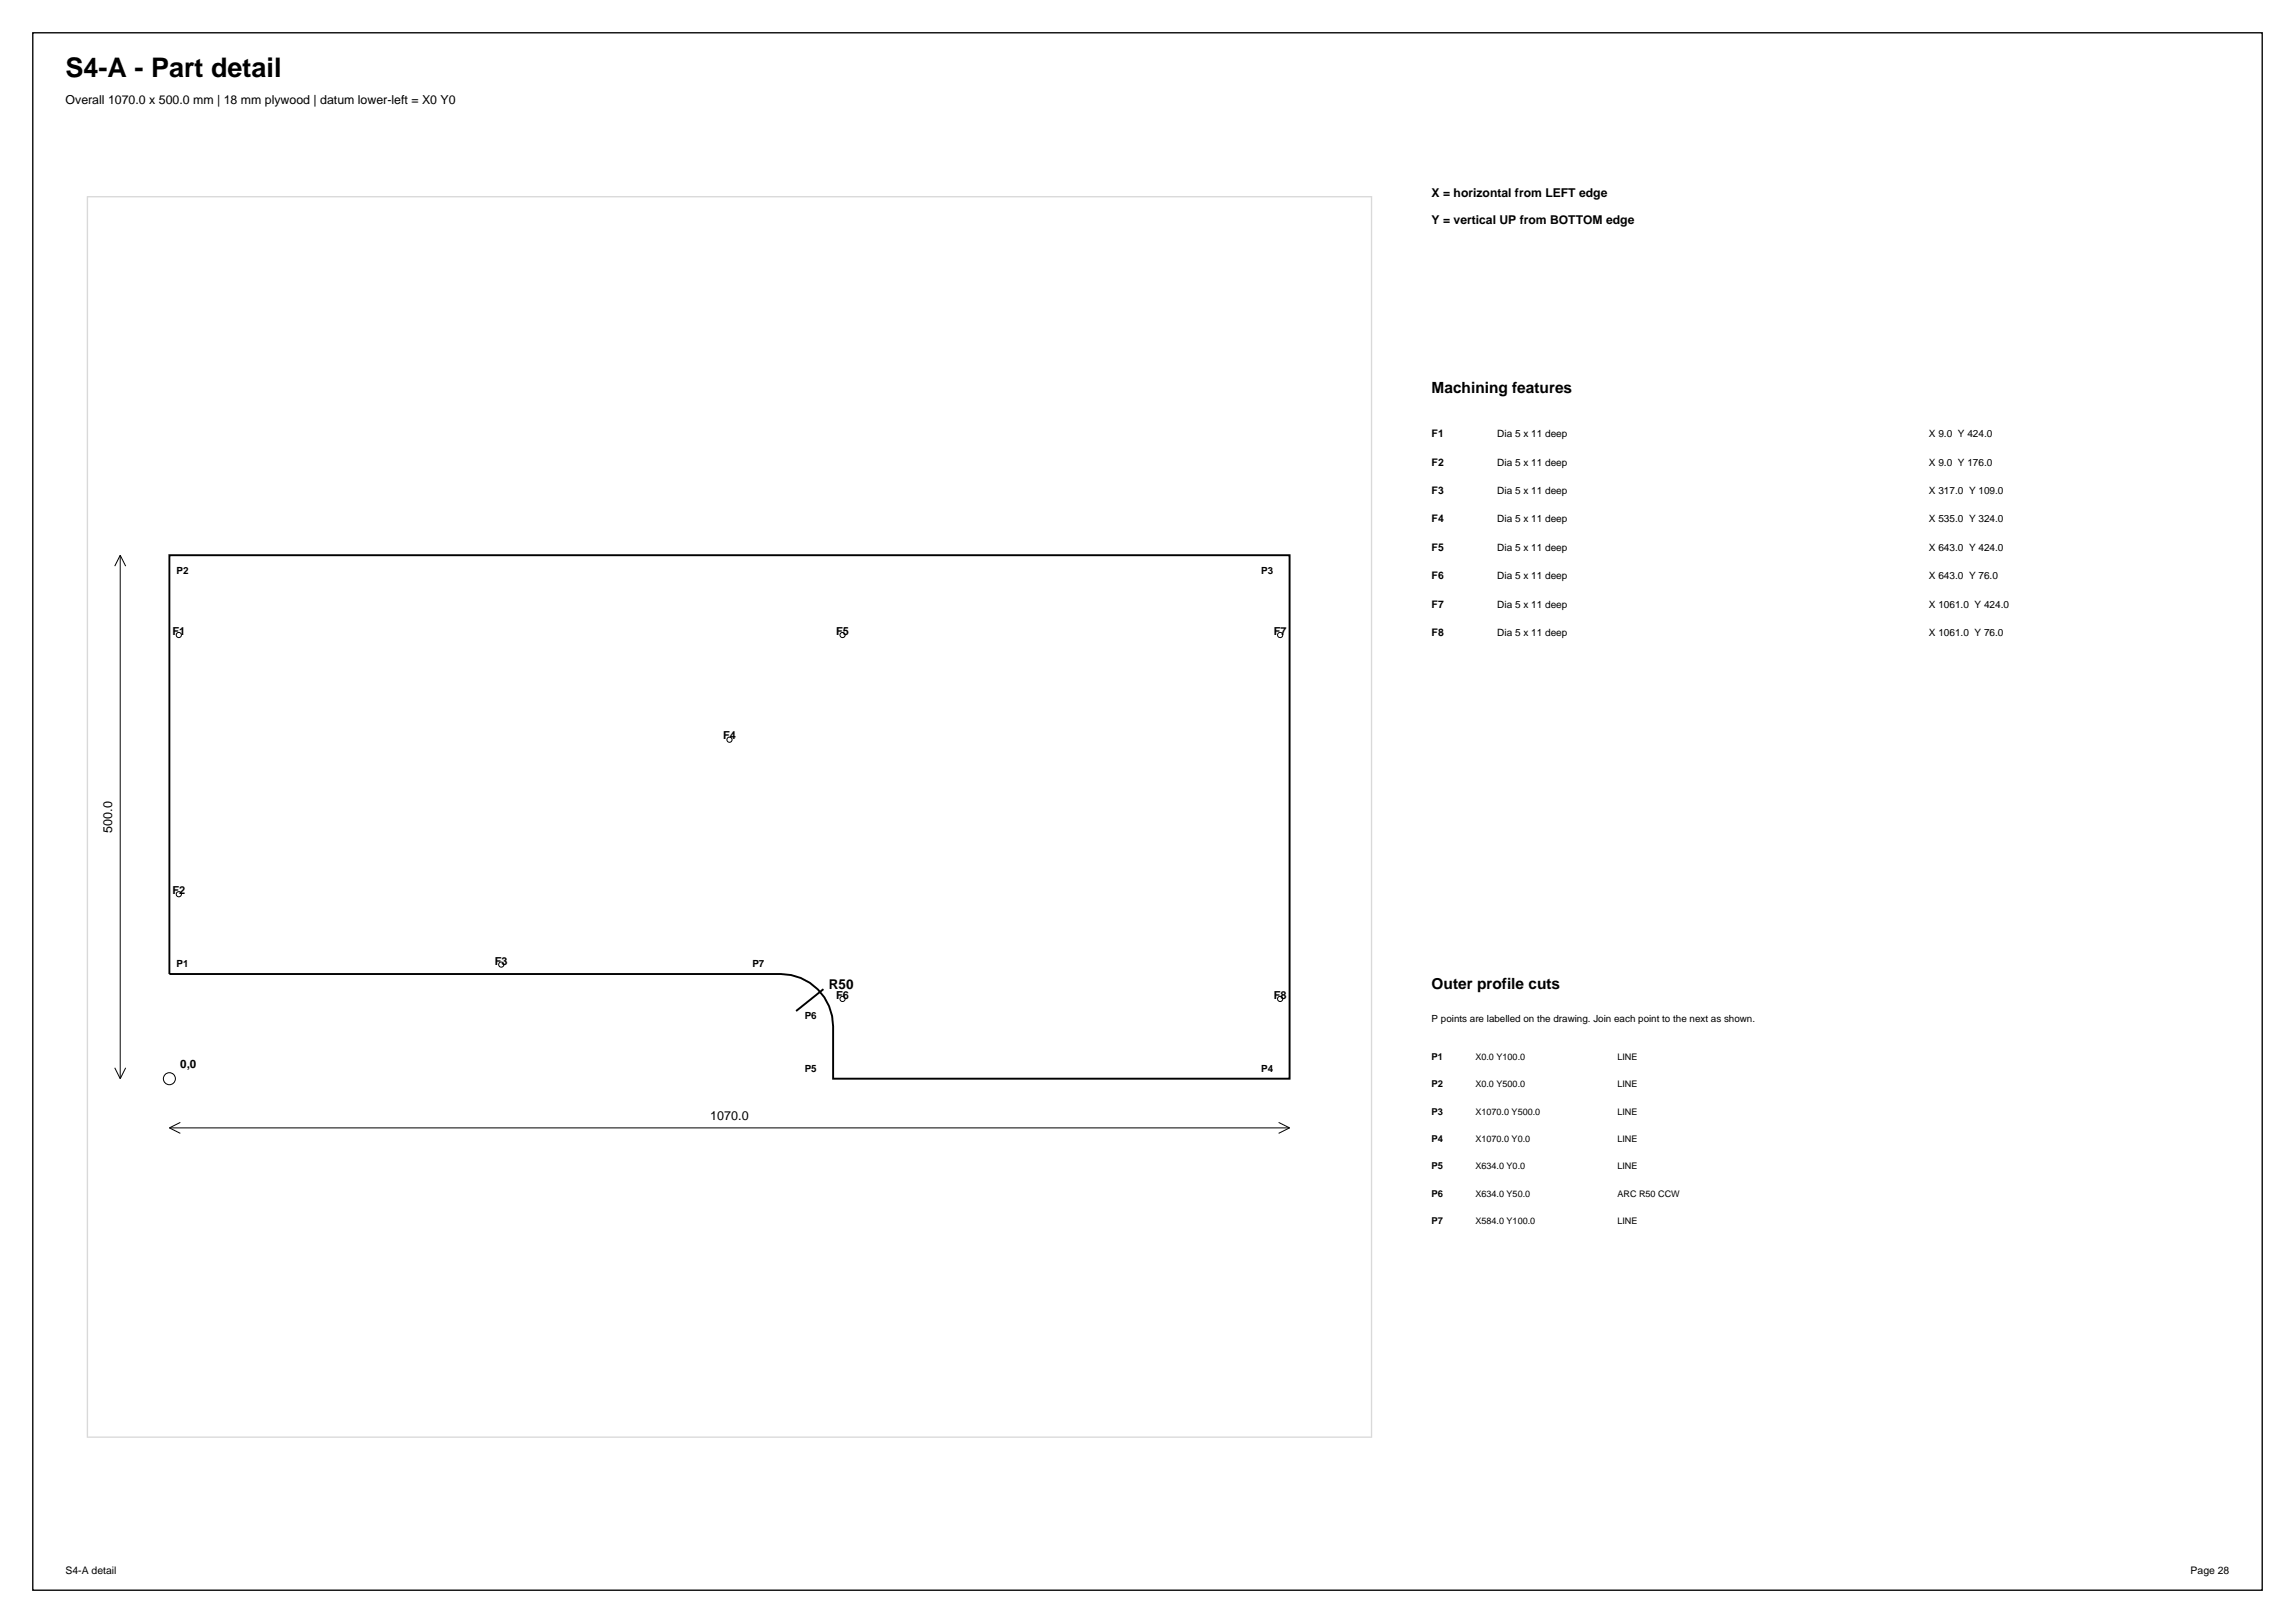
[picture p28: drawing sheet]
<svg xmlns="http://www.w3.org/2000/svg" width="420mm" height="297mm" viewBox="0 0 420 297" stroke-linecap="round" stroke-linejoin="round" font-family="sans-serif">
<defs><g id="words">
<text font-size="4.9" x="12" y="14">S4-A - Part detail</text>
<g font-size="2.8">
<text x="262" y="72">Machining features</text>
<text x="262" y="181">Outer profile cuts</text>
</g>
<text font-size="2.5" x="151.7" y="181">R50</text>
<g font-size="2.3">
<text x="12" y="19">Overall 1070.0 x 500.0 mm | 18 mm plywood | datum lower-left = X0 Y0</text>
<text x="20.5" y="152.4" transform="rotate(-90 20.5 152.4)">500.0</text>
<text x="130" y="204.9">1070.0</text>
</g>
<g font-size="2.2">
<text x="262" y="36">X = horizontal from LEFT edge</text>
<text x="262" y="41">Y = vertical UP from BOTTOM edge</text>
</g>
<text font-size="2.1" x="33" y="195.4">0,0</text>
<g font-size="2">
<text x="31.6" y="116.2">F1</text>
<text x="153" y="116.2">F5</text>
<text x="233.1" y="116.2">F7</text>
<text x="132.3" y="135.3">F4</text>
<text x="31.6" y="163.7">F2</text>
<text x="90.6" y="176.5">F3</text>
<text x="153" y="182.8">F6</text>
<text x="233.1" y="182.8">F8</text>
</g>
<g font-size="1.9">
<text x="262" y="80">F1</text>
<text x="262" y="85.2">F2</text>
<text x="262" y="90.4">F3</text>
<text x="262" y="95.6">F4</text>
<text x="262" y="100.8">F5</text>
<text x="262" y="106">F6</text>
<text x="262" y="111.2">F7</text>
<text x="262" y="116.4">F8</text>
<text x="12" y="288">S4-A detail</text>
<text x="400.9" y="288">Page 28</text>
</g>
<g font-size="1.8">
<text x="274" y="80">Dia 5 x 11 deep</text>
<text x="353" y="80">X 9.0 Y 424.0</text>
<text x="274" y="85.2">Dia 5 x 11 deep</text>
<text x="353" y="85.2">X 9.0 Y 176.0</text>
<text x="274" y="90.4">Dia 5 x 11 deep</text>
<text x="274" y="95.6">Dia 5 x 11 deep</text>
<text x="353" y="90.4">X 317.0 Y 109.0</text>
<text x="353" y="95.6">X 535.0 Y 324.0</text>
<text x="274" y="100.8">Dia 5 x 11 deep</text>
<text x="353" y="100.8">X 643.0 Y 424.0</text>
<text x="32.3" y="105">P2</text>
<text x="230.8" y="105">P3</text>
<text x="274" y="106">Dia 5 x 11 deep</text>
<text x="353" y="106">X 643.0 Y 76.0</text>
<text x="274" y="111.2">Dia 5 x 11 deep</text>
<text x="353" y="111.2">X 1061.0 Y 424.0</text>
<text x="274" y="116.4">Dia 5 x 11 deep</text>
<text x="353" y="116.4">X 1061.0 Y 76.0</text>
<text x="32.3" y="176.9">P1</text>
<text x="137.7" y="176.9">P7</text>
<text x="147.3" y="186.5">P6</text>
<text x="262" y="187">P points are labelled on the drawing. Join each point to the next as shown.</text>
<text x="147.3" y="196.1">P5</text>
<text x="230.8" y="196.1">P4</text>
</g>
<g font-size="1.7">
<text x="262" y="194">P1</text>
<text x="270" y="194">X0.0 Y100.0</text>
<text x="296" y="194">LINE</text>
<text x="262" y="199">P2</text>
<text x="270" y="199">X0.0 Y500.0</text>
<text x="296" y="199">LINE</text>
<text x="262" y="204">P3</text>
<text x="262" y="209">P4</text>
<text x="270" y="204">X1070.0 Y500.0</text>
<text x="270" y="209">X1070.0 Y0.0</text>
<text x="296" y="204">LINE</text>
<text x="296" y="209">LINE</text>
<text x="262" y="214">P5</text>
<text x="270" y="214">X634.0 Y0.0</text>
<text x="296" y="214">LINE</text>
<text x="262" y="219">P6</text>
<text x="270" y="219">X634.0 Y50.0</text>
<text x="296" y="219">ARC R50 CCW</text>
<text x="262" y="224">P7</text>
<text x="270" y="224">X584.0 Y100.0</text>
<text x="296" y="224">LINE</text>
</g>
</g></defs>
<path d="M6 6h408v285h-408z" fill="none" stroke="#000" stroke-width=".25"/>
<path d="M16 36h235v227h-235z" fill="none" stroke="#d9d9d9" stroke-width=".25"/>
<path d="M31 101.6h205v95.8h-83.5v-9.6a9.6 9.6 0 0 0-9.6-9.6h-111.9zM150.7 181l-5 4" fill="none" stroke="#000" stroke-width=".35"/>
<g fill="none" stroke="#000" stroke-width=".18">
<path d="M22 101.6v95.8M22 101.6l-1 2M22 101.6l1 2M21 195.4l1 2M23 195.4l-1 2M31 206.4h205M31 206.4l2 1M33 205.4l-2 1M234 205.4l2 1M236 206.4l-2 1"/>
<circle cx="32.7" cy="116.2" r=".48"/>
<circle cx="154.2" cy="116.2" r=".48"/>
<circle cx="234.3" cy="116.2" r=".48"/>
<circle cx="133.5" cy="135.4" r=".48"/>
<circle cx="32.7" cy="163.6" r=".48"/>
<circle cx="91.7" cy="176.5" r=".48"/>
<circle cx="31" cy="197.4" r="1.1"/>
<circle cx="154.2" cy="182.8" r=".48"/>
<circle cx="234.3" cy="182.8" r=".48"/>
</g>
<use href="#words"/>
</svg>
